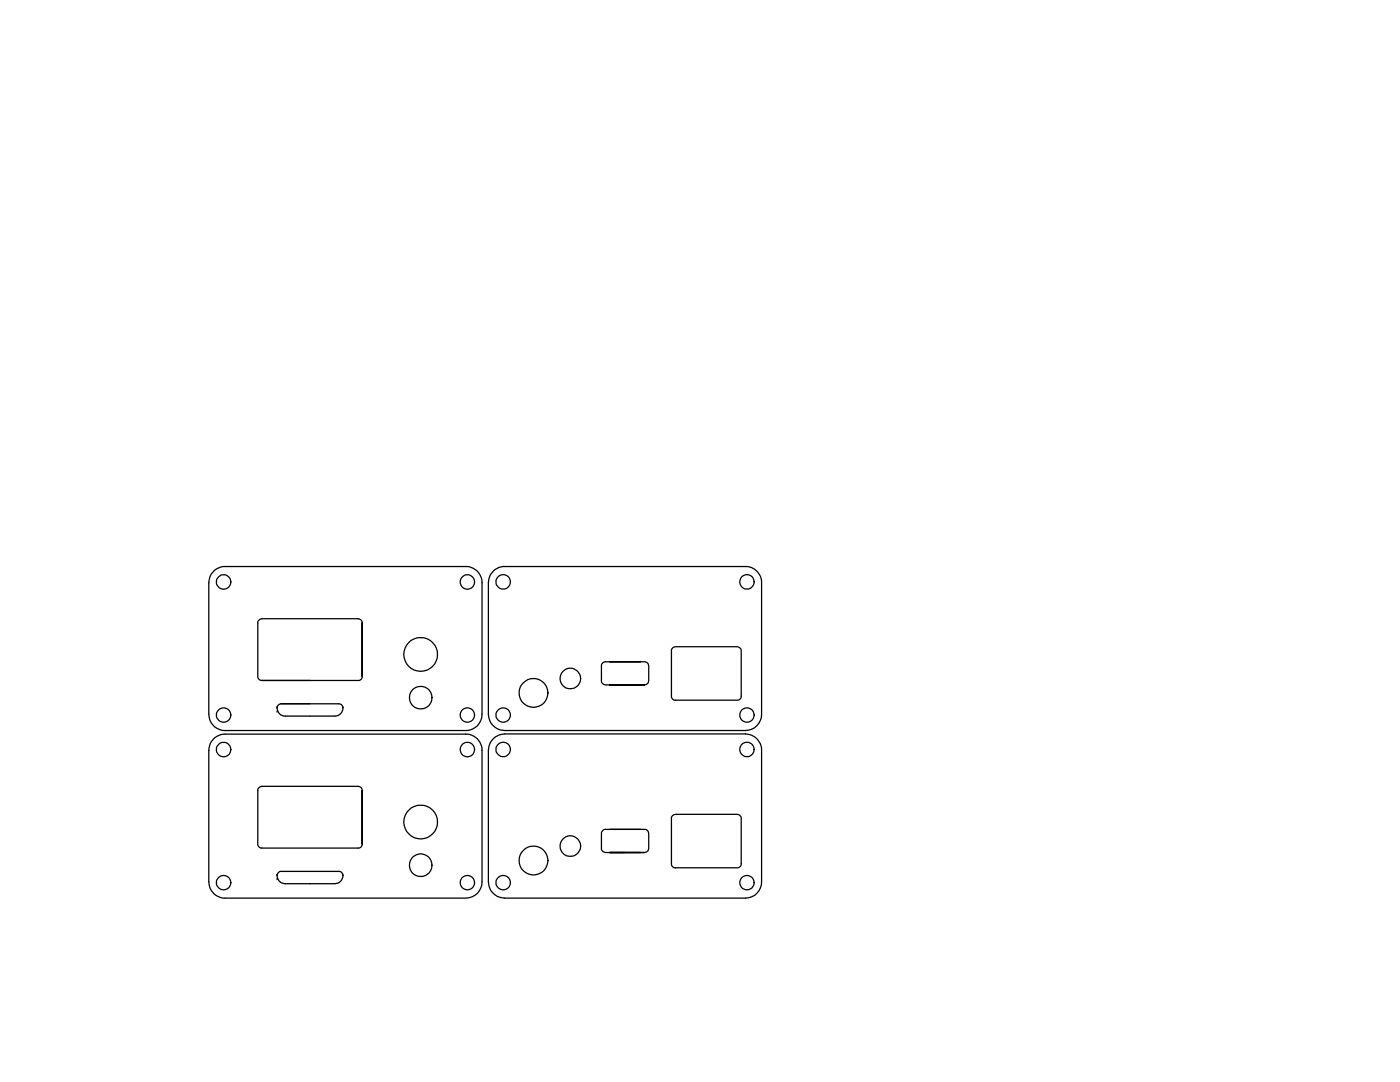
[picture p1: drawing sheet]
<svg xmlns="http://www.w3.org/2000/svg" width="279mm" height="216mm" viewBox="0 0 279 216" stroke-linecap="round" stroke-linejoin="round" font-family="sans-serif">
<!-- layer: LAYER_1 -->
<g fill="none" stroke="#000" stroke-width=".25">
<path d="M42.6 114a3.5 3.5 0 0 1 2.3-1h48a3.2 3.2 0 0 1 3.3 3.3v26.2a3.2 3.2 0 0 1-3.3 3.3h-48a3.3 3.3 0 0 1-3.2-3.3v-26.2a3.2 3.2 0 0 1 .9-2.3zM98.4 114a2.98 2.98 0 0 1 2.3-1h48.1a3.2 3.2 0 0 1 3.2 3.3v26.2a3.3 3.3 0 0 1-3.2 3.3h-48.1a3.3 3.3 0 0 1-3.2-3.3v-26.2a3.2 3.2 0 0 1 .9-2.3zM72.3 124.3a.8 .8 0 0 0-.8-.8h-19.2a.87 .87 0 0 0-.9 .8v10.7a.79 .79 0 0 0 .9 .8h19.2a.74 .74 0 0 0 .8-.8v-10.7v10.7M121.7 132.1h6.1h-6.1M121.7 132.1h-.9a.88 .88 0 0 0-.8 .8v2.9a.87 .87 0 0 0 .8 .9h7.8h-.8M124.7 136.7h-3h6.1M127.8 136.7h-6.1h6.1M127.8 132.1h.8a.87 .87 0 0 1 .9 .8v2.9a.87 .87 0 0 1-.9 .9M134.2 129.3l.6-.3h12.3a.87 .87 0 0 1 .8 .9v9a.79 .79 0 0 1-.8 .8h-12.3a.74 .74 0 0 1-.8-.8v-9.2zM42.6 147.4a3.5 3.5 0 0 1 2.3-.9h48a3.2 3.2 0 0 1 3.3 3.2v26.3a3.2 3.2 0 0 1-3.3 3.2h-48a3.3 3.3 0 0 1-3.2-3.2v-26.3a3.2 3.2 0 0 1 .9-2.3zM55.3 141.2h.1M55.3 142.1h.1"/>
<path d="M55.4 140.8l.6-.4h11.6a1 1 0 0 1 .9 .7 1 1 0 0 1-.3 1.1l-.5 .4-.9 .3h-9.8a1.57 1.57 0 0 1-1.6-2.1zM68.4 141.2h.1M72.3 157.7a.8 .8 0 0 0-.8-.8h-19.2a.87 .87 0 0 0-.9 .8v10.7a.79 .79 0 0 0 .9 .8h19.2a.74 .74 0 0 0 .8-.8v-10.7v10.7M98.4 147.4a3.2 3.2 0 0 1 2.3-1h48.1a3.3 3.3 0 0 1 3.2 3.3v26.3a3.3 3.3 0 0 1-3.2 3.2h-48.1a3.3 3.3 0 0 1-3.2-3.2v-26.3a3.2 3.2 0 0 1 .9-2.3zM55.3 174.7h.1M55.3 175.5h.1M55.4 174.3l.6-.4h11.6a1 1 0 0 1 .9 .7 1 1 0 0 1-.3 1l-.5 .5-.9 .2h-9.8a1.57 1.57 0 0 1-1.6-2zM68.4 174.7h.1M121.7 165.5h6.1h-6.1M121.7 165.5h-.9a.88 .88 0 0 0-.8 .8v3a.87 .87 0 0 0 .8 .8h7.8h-.8M124.7 170.1h-3h6.1M127.8 170.1h-6.1h6.1"/>
<path d="M127.8 165.5h.8a.87 .87 0 0 1 .9 .8v3a.87 .87 0 0 1-.9 .8M134.2 162.7l.6-.2h12.3a.87 .87 0 0 1 .8 .8v9.1a.79 .79 0 0 1-.8 .8h-12.3a.74 .74 0 0 1-.8-.8v-9.2z"/>
<circle cx="44.6" cy="116.1" r="1.45"/>
<circle cx="93.3" cy="116.1" r="1.44"/>
<circle cx="100.4" cy="116.1" r="1.44"/>
<circle cx="149.1" cy="116.1" r="1.44"/>
<circle cx="83.9" cy="130.6" r="3.4"/>
<circle cx="84" cy="139.2" r="2.25"/>
<circle cx="106.5" cy="138.3" r="2.88"/>
<circle cx="113.8" cy="135.4" r="2.06"/>
<circle cx="44.6" cy="149.6" r="1.45"/>
<circle cx="44.6" cy="142.7" r="1.44"/>
<circle cx="93.3" cy="149.6" r="1.44"/>
<circle cx="93.3" cy="142.7" r="1.43"/>
<circle cx="100.4" cy="149.5" r="1.43"/>
<circle cx="100.4" cy="142.7" r="1.43"/>
<circle cx="149.1" cy="142.7" r="1.43"/>
<circle cx="149.1" cy="149.5" r="1.43"/>
<circle cx="44.6" cy="176.1" r="1.44"/>
<circle cx="83.9" cy="164" r="3.4"/>
<circle cx="84" cy="172.6" r="2.25"/>
<circle cx="93.3" cy="176.1" r="1.43"/>
<circle cx="100.4" cy="176.1" r="1.43"/>
<circle cx="106.5" cy="171.7" r="2.88"/>
<circle cx="113.8" cy="168.8" r="2.06"/>
<circle cx="149.1" cy="176.1" r="1.43"/>
</g>
<!-- layer: 0 -->
<path d="M52.3 135.8h9.6M56.1 140.4h5.8" fill="none" stroke="#000" stroke-width=".25"/>
</svg>
